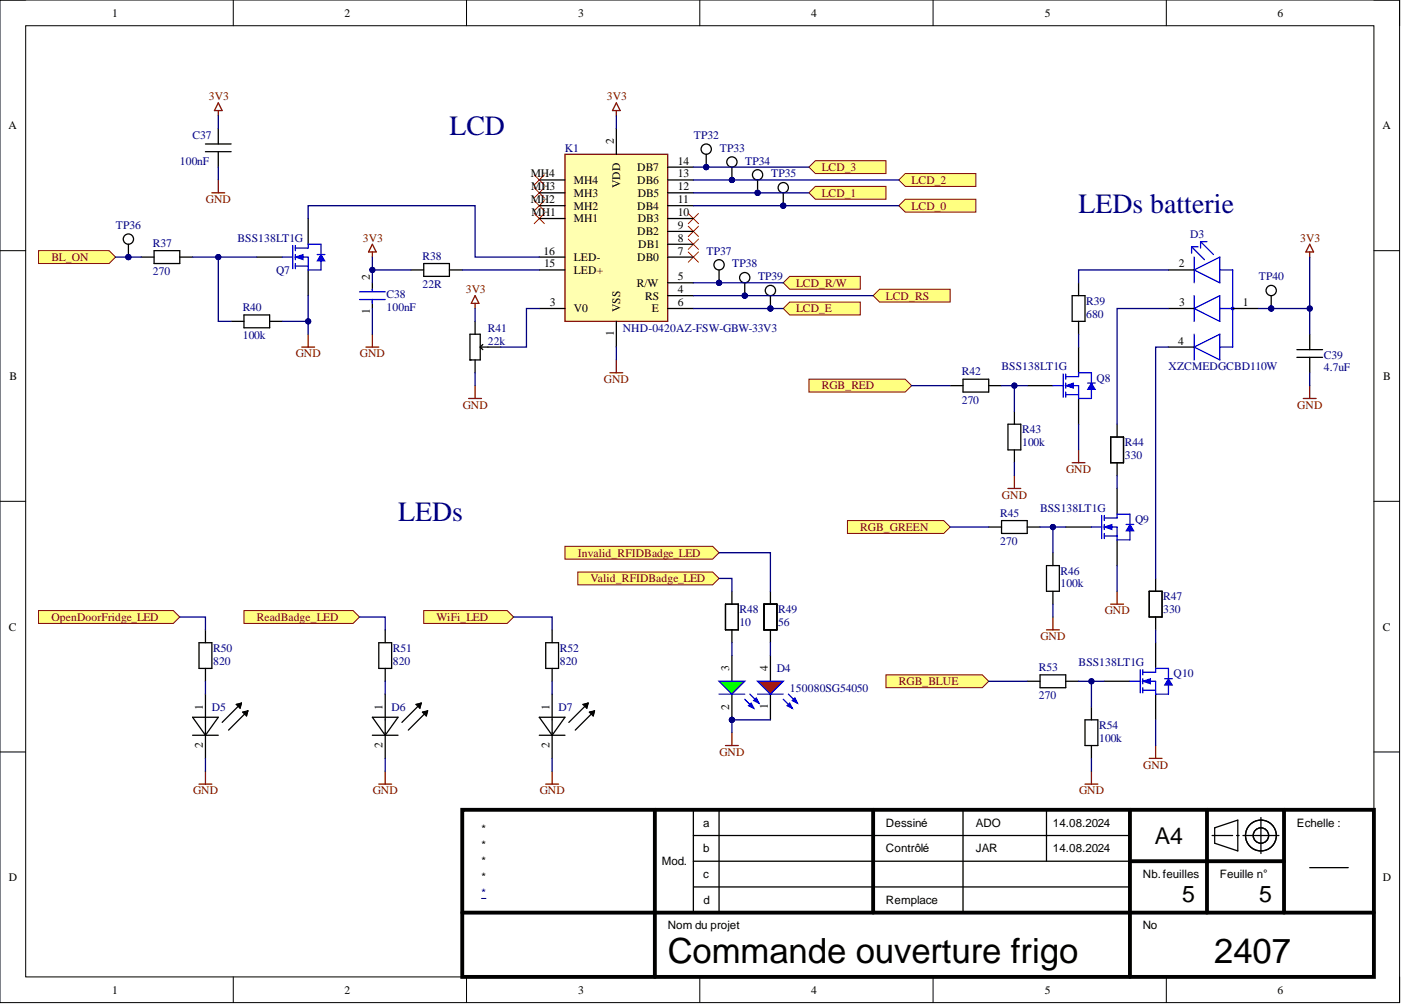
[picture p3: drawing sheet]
<svg xmlns="http://www.w3.org/2000/svg" width="277mm" height="198mm" viewBox="0 0 277 198" stroke-linecap="round" stroke-linejoin="round" font-family="sans-serif">
<defs><g id="words">
<g font-size="6.9">
<text x="131.8" y="190.2">Commande ouverture frigo</text>
<text x="239.7" y="190.2">2407</text>
</g>
<g font-size="5.5" fill="#000080">
<text x="88.7" y="26.7">LCD</text>
<text x="212.9" y="42">LEDs batterie</text>
<text x="78.6" y="102.9">LEDs</text>
</g>
<g font-size="4.6">
<text x="228" y="166.6">A4</text>
<text x="233.4" y="178">5</text>
<text x="248.6" y="178">5</text>
</g>
<g font-size="2.3">
<text x="22.1" y="3.3">1</text>
<text x="68" y="3.3">2</text>
<text x="114.2" y="3.3">3</text>
<text x="160.1" y="3.3">4</text>
<text x="206.3" y="3.3">5</text>
<text x="252.2" y="3.3">6</text>
<text x="1.7" y="25.6">A</text>
<text x="121.2" y="28.4" transform="rotate(-90 121.2 28.4)">2</text>
<text x="272.9" y="25.6">A</text>
<text x="104.8" y="35">MH4</text>
<text x="125.8" y="33.8">DB7</text>
<text x="133.8" y="35">13</text>
<text x="133.8" y="32.5">14</text>
<text x="104.8" y="40.1">MH2</text>
<text x="104.9" y="37.6">MH3</text>
<text x="113.3" y="41.4">MH2</text>
<text x="113.3" y="38.8">MH3</text>
<text x="113.3" y="36.3">MH4</text>
<text x="122.4" y="37.1" transform="rotate(-90 122.4 37.1)">VDD</text>
<text x="125.8" y="41.4">DB4</text>
<text x="125.8" y="36.3">DB6</text>
<text x="125.9" y="38.8">DB5</text>
<text x="133.8" y="40.1">11</text>
<text x="133.8" y="37.6">12</text>
<text x="104.9" y="42.6">MH1</text>
<text x="113.3" y="43.9">MH1</text>
<text x="125.8" y="46.5">DB2</text>
<text x="125.9" y="43.9">DB3</text>
<text x="133.8" y="47.7">8</text>
<text x="133.8" y="45.2">9</text>
<text x="133.8" y="42.6">10</text>
<text x="107.3" y="50.3">16</text>
<text x="107.4" y="52.8">15</text>
<text x="113.3" y="51.5">LED-</text>
<text x="125.8" y="51.5">DB0</text>
<text x="126" y="49">DB1</text>
<text x="133.8" y="50.3">7</text>
<text x="232.7" y="52.8">2</text>
<text x="73" y="55.3" transform="rotate(-90 73 55.3)">2</text>
<text x="113.3" y="54.1">LED+</text>
<text x="125.7" y="56.6">R/W</text>
<text x="127.3" y="59.1">RS</text>
<text x="133.8" y="57.9">4</text>
<text x="133.8" y="55.3">5</text>
<text x="73" y="62" transform="rotate(-90 73 62)">1</text>
<text x="108.6" y="60.4">3</text>
<text x="113.3" y="61.7">V0</text>
<text x="122.4" y="61.7" transform="rotate(-90 122.4 61.7)">VSS</text>
<text x="128.7" y="61.7">E</text>
<text x="133.8" y="60.4">6</text>
<text x="232.8" y="60.4">3</text>
<text x="245.4" y="60.4">1</text>
<text x="121.2" y="66.3" transform="rotate(-90 121.2 66.3)">1</text>
<text x="232.6" y="68">4</text>
<text x="1.9" y="75.1">B</text>
<text x="273.1" y="75.1">B</text>
<text x="1.8" y="124.5">C</text>
<text x="273" y="124.5">C</text>
<text x="144" y="132.5" transform="rotate(-90 144 132.5)">3</text>
<text x="151.6" y="132.5" transform="rotate(-90 151.6 132.5)">4</text>
<text x="40.1" y="140.1" transform="rotate(-90 40.1 140.1)">1</text>
<text x="75.5" y="140.1" transform="rotate(-90 75.5 140.1)">1</text>
<text x="108.5" y="140.1" transform="rotate(-90 108.5 140.1)">1</text>
<text x="144" y="140.1" transform="rotate(-90 144 140.1)">2</text>
<text x="151.6" y="139.9" transform="rotate(-90 151.6 139.9)">1</text>
<text x="40.1" y="147.7" transform="rotate(-90 40.1 147.7)">2</text>
<text x="75.5" y="147.7" transform="rotate(-90 75.5 147.7)">2</text>
<text x="108.5" y="147.7" transform="rotate(-90 108.5 147.7)">2</text>
<text x="95.1" y="167.7">*</text>
<text x="95.1" y="164.5">*</text>
<text x="138.8" y="163.2">a</text>
<text x="174.9" y="163.2">Dessiné</text>
<text x="192.6" y="163.2">ADO</text>
<text x="207.9" y="163.2">14.08.2024</text>
<text x="256" y="163.2">Echelle :</text>
<text x="95.1" y="170.8">*</text>
<text x="130.6" y="170.8">Mod.</text>
<text x="138.8" y="168.3">b</text>
<text x="138.8" y="173.4">c</text>
<text x="174.9" y="168.3">Contrôlé</text>
<text x="192.6" y="168.3">JAR</text>
<text x="207.9" y="168.3">14.08.2024</text>
<text x="225.6" y="173.4">Nb.feuilles</text>
<text x="240.8" y="173.4">Feuille n°</text>
<text x="1.8" y="174">D</text>
<text x="95.1" y="174">*</text>
<text x="138.9" y="178.4">d</text>
<text x="174.9" y="178.4">Remplace</text>
<text x="273" y="174">D</text>
<text x="131.8" y="183.5">Nom du projet</text>
<text x="225.6" y="183.5">No</text>
<text x="22.1" y="196.2">1</text>
<text x="68" y="196.2">2</text>
<text x="114.2" y="196.2">3</text>
<text x="160.1" y="196.2">4</text>
<text x="206.3" y="196.2">5</text>
<text x="252.2" y="196.2">6</text>
</g>
<g font-size="2.3" fill="#800000">
<text x="41.2" y="19.8">3V3</text>
<text x="119.8" y="19.8">3V3</text>
<text x="162.2" y="33.8">LCD_3</text>
<text x="40.6" y="40.1">GND</text>
<text x="162.2" y="38.8">LCD_1</text>
<text x="180" y="36.3">LCD_2</text>
<text x="180" y="41.4">LCD_0</text>
<text x="71.7" y="47.7">3V3</text>
<text x="256.7" y="47.7">3V3</text>
<text x="10.1" y="51.5">BL_ON</text>
<text x="91.9" y="57.9">3V3</text>
<text x="157.2" y="56.6">LCD_R/W</text>
<text x="174.9" y="59.1">LCD_RS</text>
<text x="157.2" y="61.7">LCD_E</text>
<text x="58.4" y="70.6">GND</text>
<text x="71.1" y="70.6">GND</text>
<text x="119.2" y="75.6">GND</text>
<text x="162.2" y="76.9">RGB_RED</text>
<text x="91.3" y="80.7">GND</text>
<text x="256.1" y="80.7">GND</text>
<text x="210.5" y="93.4">GND</text>
<text x="197.8" y="98.5">GND</text>
<text x="169.8" y="104.8">RGB_GREEN</text>
<text x="114.1" y="109.9">Invalid_RFIDBadge_LED</text>
<text x="116.6" y="115">Valid_RFIDBadge_LED</text>
<text x="10.1" y="122.6">OpenDoorFridge_LED</text>
<text x="50.7" y="122.6">ReadBadge_LED</text>
<text x="86.2" y="122.6">WiFi_LED</text>
<text x="218.1" y="121.3">GND</text>
<text x="205.4" y="126.4">GND</text>
<text x="177.4" y="135.3">RGB_BLUE</text>
<text x="142" y="149.3">GND</text>
<text x="225.7" y="151.8">GND</text>
<text x="38.1" y="156.9">GND</text>
<text x="73.6" y="156.9">GND</text>
<text x="106.5" y="156.9">GND</text>
<text x="213" y="156.9">GND</text>
</g>
<g font-size="2.3" fill="#000080">
<text x="38" y="27.4">C37</text>
<text x="111.5" y="30">K1</text>
<text x="137" y="27.4">TP32</text>
<text x="142.1" y="30">TP33</text>
<text x="35.5" y="32.5">100nF</text>
<text x="147.1" y="32.5">TP34</text>
<text x="152.3" y="35">TP35</text>
<text x="22.9" y="45.2">TP36</text>
<text x="46.9" y="47.7">BSS138LT1G</text>
<text x="235" y="47">D3</text>
<text x="30.2" y="48.7">R37</text>
<text x="83.4" y="51.3">R38</text>
<text x="139.5" y="50.3">TP37</text>
<text x="144.6" y="52.8">TP38</text>
<text x="30.2" y="54.3">270</text>
<text x="54.5" y="54.1">Q7</text>
<text x="76.3" y="58.9">C38</text>
<text x="83.4" y="56.9">22R</text>
<text x="149.6" y="55.3">TP39</text>
<text x="248.5" y="55.3">TP40</text>
<text x="47.9" y="61.4">R40</text>
<text x="76.3" y="61.4">100nF</text>
<text x="96.3" y="65.5">R41</text>
<text x="122.9" y="65.5">NHD-0420AZ-FSW-GBW-33V3</text>
<text x="214.4" y="60.2">R39</text>
<text x="214.4" y="62.7">680</text>
<text x="47.9" y="67">100k</text>
<text x="96.3" y="68">22k</text>
<text x="261.3" y="70.8">C39</text>
<text x="189.9" y="74.1">R42</text>
<text x="197.7" y="73.1">BSS138LT1G</text>
<text x="216.5" y="75.4">Q8</text>
<text x="230.7" y="73.1">XZCMEDGCBD110W</text>
<text x="261.3" y="73.4">4.7uF</text>
<text x="189.9" y="79.7">270</text>
<text x="201.8" y="85.5">R43</text>
<text x="201.8" y="88.1">100k</text>
<text x="222.1" y="88.1">R44</text>
<text x="222.1" y="90.6">330</text>
<text x="205.3" y="101">BSS138LT1G</text>
<text x="197.5" y="102">R45</text>
<text x="197.5" y="107.6">270</text>
<text x="224.1" y="103.3">Q9</text>
<text x="209.4" y="113.5">R46</text>
<text x="209.4" y="116">100k</text>
<text x="229.7" y="118.5">R47</text>
<text x="146" y="121.1">R48</text>
<text x="146" y="123.6">10</text>
<text x="153.6" y="121.1">R49</text>
<text x="153.6" y="123.6">56</text>
<text x="229.7" y="121.1">330</text>
<text x="42.1" y="128.7">R50</text>
<text x="42.1" y="131.2">820</text>
<text x="77.6" y="128.7">R51</text>
<text x="77.6" y="131.2">820</text>
<text x="110.5" y="128.7">R52</text>
<text x="110.5" y="131.2">820</text>
<text x="212.9" y="131.5">BSS138LT1G</text>
<text x="153.4" y="132.8">D4</text>
<text x="155.9" y="136.6">150080SG54050</text>
<text x="205.1" y="132.5">R53</text>
<text x="231.7" y="133.8">Q10</text>
<text x="41.8" y="140.4">D5</text>
<text x="77.3" y="140.4">D6</text>
<text x="110.3" y="140.4">D7</text>
<text x="205.1" y="138.1">270</text>
<text x="217" y="143.9">R54</text>
<text x="217" y="146.5">100k</text>
<text x="95.1" y="177.2">*</text>
</g>
</g></defs>
<g fill="none" stroke="#000" stroke-width=".2">
<path d="M0 0h276.3v198h-276.3zM0 0h5.1M5.1 5.1h266.1v187.8h-266.1zM46.1 0v5.1M92.1 0v5.1M138.2 0v5.1M184.2 0v5.1M230.3 0v5.1M271.2 0h5.1v5.1M0 49.5h5.1M271.2 49.5h5.1M0 99h5.1"/>
<path d="M271.2 99h5.1M0 148.5h5.1M271.2 148.5h5.1M46.1 192.9v5.1M92.1 192.9v5.1M138.2 192.9v5.1M184.2 192.9v5.1M230.3 192.9v5.1M276.3 192.9v5.1"/>
</g>
<path d="M91.3 159.9h179.9v33h-179.9zM129.3 159.9v33M172.4 159.9v20.3M223.1 159.9v33M238.3 159.9v20.3M253.5 159.9v20.3M223.1 170.1h30.4M91.3 180.2h179.9" fill="none" stroke="#000" stroke-width=".76"/>
<g fill="none" stroke="#000" stroke-width=".25">
<path d="M73.5 55.8v1.6M73.5 59.1v1.8M92.8 66h2v5.1h-2zM93.8 63.5v2.5M93.8 71.1v2.5M94.8 68.5h4.1M94.8 68.5l.5 .5M95.3 68l-.5 .5M39.3 126.9h2.5v5.1h-2.5zM40.6 124.4v2.5M40.6 132v2.5M40.6 137.1v12.7"/>
<path d="M46.6 139.1l1.1-.3-.3 1.1zM47.7 138.8l-3.8 3.9M47.7 138.8l-.3 .8-.5-.5h.2l.3 .3M74.8 126.9h2.5v5.1h-2.5zM76 124.4v2.5M76 132v2.5M76 137.1v12.7M82.1 139.1l1-.3-.2 1.1zM83.1 138.8l-.2 .8-.5-.5h.2l.3 .3M83.1 138.8l-3.8 3.9M107.7 126.9h2.6v5.1h-2.6zM109 124.4v2.5"/>
<path d="M109 132v2.5M109 137.1v12.7M115.1 139.1l1-.3-.3 1.1zM116.1 138.8l-.3 .8-.5-.5h.3l.2 .3M116.1 138.8l-3.8 3.9M38 145.2h5.1M38 141.6h5.1l-2.5 3.6zM47.9 140.6l1-.2-.2 1zM48.9 140.4l-3.8 3.8M48.9 140.4l-.2 .7-.5-.5h.2l.3 .3M73.5 145.2h5.1M73.5 141.6h5.1l-2.6 3.6z"/>
<path d="M83.4 140.6l1-.2-.2 1zM84.4 140.4l-.2 .7-.5-.5h.2l.3 .3M84.4 140.4l-3.8 3.8M106.5 145.2h5M106.5 141.6h5l-2.5 3.6zM116.4 140.6l1-.2-.3 1zM117.4 140.4l-.3 .7-.5-.5h.3l.2 .3M117.4 140.4l-3.8 3.8M136.9 159.9v20.3M142 159.9v20.3M190.1 159.9v20.3M206.6 159.9v10.2"/>
<path d="M136.9 165h86.2M136.9 170.1h86.2M136.9 175.1h86.2M239.3 165h4M239.8 163.5l4.6-1.6v6.1l-4.6-1.5zM244.1 165h.5M245.4 165h7.1M248.9 161.4v7.1M258.6 171.3h7.6"/>
<circle cx="248.9" cy="165" r="3"/>
<circle cx="248.9" cy="165" r="1.52"/>
</g>
<path d="M95.1 177.4h.8" fill="none" stroke="#000080" stroke-width=".2"/>
<g fill="none" stroke="#800000" stroke-width=".25">
<path d="M121.7 21.8v1M121.7 20.3l.7 1.5h-1.5zM73.5 48.2l.8 1.6h-1.5zM73.5 49.8v1M93.8 58.4l.8 1.5h-1.6zM93.8 59.9v1M59.6 68.5h2.5M60.8 66v2.5M72.2 68.5h2.6M73.5 66v2.5M92.5 78.7h2.6M93.8 76.2v2.5"/>
<path d="M120.4 73.6h2.5M121.7 71.1v2.5M39.3 154.8h2.5M40.6 152.3v2.5M74.8 154.8h2.5M76 152.3v2.5M107.7 154.8h2.6M109 152.3v2.5M143.2 147.2h2.6M144.5 144.7v2.5"/>
</g>
<path d="M71 59.1h5M71 57.6h5M73.5 57.1v.3M73.5 59.1v.8" fill="none" stroke="#00f" stroke-width=".25"/>
<path d="M161 31.7h13.9v2.6h-13.9l-1.3-1.3z" fill-rule="evenodd" fill="#ffff80"/>
<path d="M161 31.7h13.9v2.6h-13.9l-1.3-1.3z" fill="none" stroke="#800000" stroke-width=".2"/>
<path d="M178.7 34.3h13.9v2.5h-13.9l-1.3-1.3z" fill-rule="evenodd" fill="#ffff80"/>
<path d="M178.7 34.3h13.9v2.5h-13.9l-1.3-1.3z" fill="none" stroke="#800000" stroke-width=".2"/>
<path d="M178.7 39.3h13.9v2.6h-13.9l-1.3-1.3z" fill-rule="evenodd" fill="#ffff80"/>
<path d="M178.7 39.3h13.9v2.6h-13.9l-1.3-1.3z" fill="none" stroke="#800000" stroke-width=".2"/>
<g fill="none" stroke="#f00" stroke-width=".2">
<path d="M105.5 34.5l2 2.1M105.5 37.1l2 2M105.5 39.6l2 2M107.5 34.5l-2 2.1M107.5 37.1l-2 2M107.5 39.6l-2 2M105.5 42.1l2 2.1M107.5 42.1l-2 2.1M135.9 42.1l2 2.1M135.9 44.7l2 2M135.9 47.2l2 2M135.9 49.8l2 2"/>
<path d="M137.9 42.1l-2 2.1M137.9 44.7l-2 2M137.9 47.2l-2 2M137.9 49.8l-2 2"/>
</g>
<path d="M155.9 54.6h13.9v2.5h-13.9l-1.3-1.3z" fill-rule="evenodd" fill="#ffff80"/>
<path d="M155.9 54.6h13.9v2.5h-13.9l-1.3-1.3z" fill="none" stroke="#800000" stroke-width=".2"/>
<path d="M173.6 57.1h14v2.6h-14l-1.2-1.3z" fill-rule="evenodd" fill="#ffff80"/>
<path d="M173.6 57.1h14v2.6h-14l-1.2-1.3z" fill="none" stroke="#800000" stroke-width=".2"/>
<path d="M155.9 59.7h13.9v2.5h-13.9l-1.3-1.3z" fill-rule="evenodd" fill="#ffff80"/>
<path d="M155.9 59.7h13.9v2.5h-13.9l-1.3-1.3z" fill="none" stroke="#800000" stroke-width=".2"/>
<g fill="none" stroke="#00f" stroke-width=".25">
<path d="M235.2 48.7l2.6 2.6M235.2 48.7h1.3M235.2 48.7v1.3M235.7 53.3l5.1-2.5v5zM235.7 50.8v5M235.7 58.4v5.1M237 47.7l2.5 2.6M237 47.7h1.3M237 47.7v1.3M240.8 53.3h2.5v15.2h-2.5M235.7 60.9l5.1-2.5v5.1zM235.7 68.5l5.1-2.5v5.1z"/>
<path d="M235.7 66v5.1M240.8 60.9h2.5M225.1 132.2v4.6M225.6 132.8h2.5v-.8h2.6v2M225.6 134.5h2.5v2.6h2.6v-1.8M225.6 136.3h2.5M225.6 132.2v1.1M225.6 134v1M225.6 135.8v1"/>
<circle cx="243.3" cy="60.9" r=".26"/>
</g>
<path d="M211.7 58.4h2.5v5.1h-2.5zM212.9 55.8v2.6M230.7 53.3h5M212.9 63.5v2.5M230.7 60.9h5M230.7 68.5h5M243.3 60.9h5.1M218 134.5h5.1M228.1 126.9v5.1M228.1 137.1v5" fill="none" stroke="#000" stroke-width=".25"/>
<path d="M230.7 134l.7 1.3h-1.5z" fill="#00f"/>
<path d="M230.7 134l.7 1.3h-1.5z" fill="none" stroke="#00f" stroke-width=".2"/>
<path d="M229.9 134h1.5" fill="none" stroke="#00f" stroke-width=".25"/>
<path d="M225.6 134.5l1.5-.5v1z" fill="#00f"/>
<path d="M225.6 134.5l1.5-.5v1z" fill="none" stroke="#00f" stroke-width=".2"/>
<path d="M217.5 101.8v4.6M218 102.3h2.5v-.8h2.6v2.1M218 104.1h2.5v2.5h2.6v-1.8M218 105.8h2.5M218 101.8v1M218 103.6v1M218 105.3v1.1M223.1 134.5h2" fill="none" stroke="#00f" stroke-width=".25"/>
<path d="M220.5 96.5v5M210.4 104.1h5.1M220.5 106.6v5.1" fill="none" stroke="#000" stroke-width=".25"/>
<path d="M223.1 103.6l.7 1.2h-1.5z" fill="#00f"/>
<path d="M223.1 103.6l.7 1.2h-1.5z" fill="none" stroke="#00f" stroke-width=".2"/>
<path d="M222.3 103.6h1.5" fill="none" stroke="#00f" stroke-width=".25"/>
<path d="M218 104.1l1.5-.5v1z" fill="#00f"/>
<path d="M218 104.1l1.5-.5v1z" fill="none" stroke="#00f" stroke-width=".2"/>
<path d="M209.9 73.9v4.5M210.4 74.4h2.5v-.8h2.6v2M210.4 76.2h2.5v2.5h2.6v-1.8M210.4 77.9h2.5M210.4 73.9v1M210.4 75.6v1.1M210.4 77.4v1M215.5 104.1h2" fill="none" stroke="#00f" stroke-width=".25"/>
<path d="M202.8 76.2h5.1M212.9 68.5v5.1M212.9 78.7v5.1" fill="none" stroke="#000" stroke-width=".25"/>
<path d="M215.5 75.6l.7 1.3h-1.5z" fill="#00f"/>
<path d="M215.5 75.6l.7 1.3h-1.5z" fill="none" stroke="#00f" stroke-width=".2"/>
<path d="M214.7 75.6h1.5" fill="none" stroke="#00f" stroke-width=".25"/>
<path d="M210.4 76.2l1.5-.6v1.1z" fill="#00f"/>
<path d="M210.4 76.2l1.5-.6v1.1z" fill="none" stroke="#00f" stroke-width=".2"/>
<path d="M207.9 76.2h2" fill="none" stroke="#00f" stroke-width=".25"/>
<path d="M258.6 48.2l.7 1.6h-1.5zM258.6 49.8v1M211.7 91.4h2.5M212.9 88.8v2.6M219.3 119.3h2.5M220.5 116.8v2.5M226.9 149.8h2.5M228.1 147.2v2.6" fill="none" stroke="#800000" stroke-width=".25"/>
<path d="M159.7 74.9h19l1.3 1.3-1.3 1.2h-19z" fill-rule="evenodd" fill="#ffff80"/>
<path d="M159.7 74.9h19l1.3 1.3-1.3 1.2h-19z" fill="none" stroke="#800000" stroke-width=".2"/>
<path d="M167.3 102.8h19l1.3 1.3-1.3 1.2h-19z" fill-rule="evenodd" fill="#ffff80"/>
<path d="M167.3 102.8h19l1.3 1.3-1.3 1.2h-19z" fill="none" stroke="#800000" stroke-width=".2"/>
<path d="M174.9 133.3h19l1.3 1.2-1.3 1.3h-19z" fill-rule="evenodd" fill="#ffff80"/>
<path d="M174.9 133.3h19l1.3 1.2-1.3 1.3h-19z" fill="none" stroke="#800000" stroke-width=".2"/>
<path d="M7.6 49.5h13.9l1.3 1.3-1.3 1.2h-13.9z" fill-rule="evenodd" fill="#ffff80"/>
<path d="M7.6 49.5h13.9l1.3 1.3-1.3 1.2h-13.9z" fill="none" stroke="#800000" stroke-width=".2"/>
<path d="M7.6 120.6h26.6l1.3 1.2-1.3 1.3h-26.6z" fill-rule="evenodd" fill="#ffff80"/>
<path d="M7.6 120.6h26.6l1.3 1.2-1.3 1.3h-26.6z" fill="none" stroke="#800000" stroke-width=".2"/>
<path d="M48.2 120.6h21.5l1.3 1.2-1.3 1.3h-21.5z" fill-rule="evenodd" fill="#ffff80"/>
<path d="M48.2 120.6h21.5l1.3 1.2-1.3 1.3h-21.5z" fill="none" stroke="#800000" stroke-width=".2"/>
<path d="M114.1 113h26.6l1.3 1.2-1.3 1.3h-26.6z" fill-rule="evenodd" fill="#ffff80"/>
<path d="M114.1 113h26.6l1.3 1.2-1.3 1.3h-26.6z" fill="none" stroke="#800000" stroke-width=".2"/>
<path d="M83.7 120.6h16.4l1.3 1.2-1.3 1.3h-16.4z" fill-rule="evenodd" fill="#ffff80"/>
<path d="M83.7 120.6h16.4l1.3 1.2-1.3 1.3h-16.4z" fill="none" stroke="#800000" stroke-width=".2"/>
<path d="M41.8 38.1h2.6M43.1 20.3l.8 1.5h-1.6zM43.1 21.8v1M43.1 35.5v2.6M199 96.5h2.5M200.3 93.9v2.6M206.6 124.4h2.5M207.9 121.8v2.6M214.2 154.8h2.5M215.5 152.3v2.5" fill="none" stroke="#800000" stroke-width=".25"/>
<path d="M40.6 30h5M40.6 28.4h5M43.1 25.4v3M43.1 30v3M219.3 86.3h2.5v5.1h-2.5zM220.5 83.8v2.5M220.5 91.4v2.5M226.9 116.8h2.5v5h-2.5zM228.1 114.2v2.6M228.1 121.8v2.6" fill="none" stroke="#000" stroke-width=".25"/>
<circle cx="144.5" cy="142.1" r=".51" fill="#000080"/>
<circle cx="144.5" cy="142.1" r=".51" fill="none" stroke="#000080" stroke-width=".2"/>
<path d="M152.1 129.5v5M152.1 137.1v5" fill="none" stroke="#000" stroke-width=".25"/>
<path d="M149.6 134.5h5l-2.5 2.6z" fill="#f00"/>
<path d="M149.6 134.5h5l-2.5 2.6zM154.6 138.1l1.8 1.8M155.6 137.1l1.8 1.7" fill="none" stroke="#00f" stroke-width=".25"/>
<path d="M155.9 138.8l.5 1.1-1-.5z" fill="#00f"/>
<path d="M155.9 138.8l.5 1.1-1-.5z" fill="none" stroke="#00f" stroke-width=".25"/>
<path d="M156.9 137.8l.5 1-1-.5z" fill="#00f"/>
<path d="M149.6 137.1h5M156.9 137.8l.5 1-1-.5z" fill="none" stroke="#00f" stroke-width=".25"/>
<path d="M144.5 129.5v5M144.5 137.1v5" fill="none" stroke="#000" stroke-width=".25"/>
<circle cx="144.5" cy="142.1" r=".51" fill="#000080"/>
<circle cx="144.5" cy="142.1" r=".51" fill="none" stroke="#000080" stroke-width=".2"/>
<path d="M142 134.5h5l-2.5 2.6z" fill="#0f0"/>
<path d="M142 134.5h5l-2.5 2.6zM147 138.1l1.8 1.8M148 137.1l1.8 1.7" fill="none" stroke="#00f" stroke-width=".25"/>
<path d="M148.3 138.8l.5 1.1-1-.5z" fill="#00f"/>
<path d="M148.3 138.8l.5 1.1-1-.5z" fill="none" stroke="#00f" stroke-width=".25"/>
<path d="M149.3 137.8l.5 1-1-.5z" fill="#00f"/>
<path d="M142 137.1h5M149.3 137.8l.5 1-1-.5z" fill="none" stroke="#00f" stroke-width=".25"/>
<path d="M143.2 119.3h2.6v5.1h-2.6zM144.5 116.8v2.5M144.5 124.4v2.5" fill="none" stroke="#000" stroke-width=".25"/>
<path d="M111.5 107.9h29.2l1.3 1.2-1.3 1.3h-29.2z" fill-rule="evenodd" fill="#ffff80"/>
<path d="M111.5 107.9h29.2l1.3 1.2-1.3 1.3h-29.2z" fill="none" stroke="#800000" stroke-width=".2"/>
<path d="M150.8 119.3h2.6v5.1h-2.6zM152.1 116.8v2.5M152.1 124.4v2.5" fill="none" stroke="#000" stroke-width=".25"/>
<path d="M161 36.8h13.9v2.5h-13.9l-1.3-1.2z" fill-rule="evenodd" fill="#ffff80"/>
<path d="M161 36.8h13.9v2.5h-13.9l-1.3-1.2z" fill="none" stroke="#800000" stroke-width=".2"/>
<g fill="none" stroke="#000" stroke-width=".25">
<path d="M27.9 50.8h2.5M30.4 49.5h5.1v2.5h-5.1zM35.5 50.8h2.5M50.7 50.8h5.1M60.8 43.2v5M60.8 53.3v5.1M81.1 53.3h2.6M83.7 52h5v2.6h-5zM88.7 53.3h2.6M45.6 63.5h2.6M48.2 62.2h5v2.5h-5zM53.2 63.5h2.6"/>
<path d="M187.6 76.2h2.5M190.1 74.9h5.1v2.5h-5.1zM195.2 76.2h2.5M199 83.8h2.5v5h-2.5zM200.3 81.2v2.6M200.3 88.8v2.6M195.2 104.1h2.5M197.7 102.8h5.1v2.5h-5.1zM202.8 104.1h2.5M206.6 111.7h2.5v5.1h-2.5zM207.9 109.1v2.6M207.9 116.8v2.5"/>
<path d="M202.8 134.5h2.5M205.3 133.3h5.1v2.5h-5.1zM210.4 134.5h2.5M215.5 139.6v2.5M214.2 142.1h2.5v5.1h-2.5zM215.5 147.2v2.6"/>
</g>
<path d="M57.8 48.5v4.6M58.3 49h2.5v-.8h2.6v2.1M58.3 50.8h2.5v2.5h2.6v-1.8M58.3 52.5h2.5M58.3 48.5v1M58.3 50.3v1M58.3 52v1.1" fill="none" stroke="#00f" stroke-width=".25"/>
<path d="M63.4 50.3l.7 1.2h-1.5z" fill="#00f"/>
<path d="M63.4 50.3l.7 1.2h-1.5z" fill="none" stroke="#00f" stroke-width=".2"/>
<path d="M62.6 50.3h1.5" fill="none" stroke="#00f" stroke-width=".25"/>
<path d="M58.3 50.8l1.5-.5v1z" fill="#00f"/>
<path d="M58.3 50.8l1.5-.5v1z" fill="none" stroke="#00f" stroke-width=".2"/>
<path d="M55.8 50.8h2" fill="none" stroke="#00f" stroke-width=".25"/>
<path d="M111.5 30.5h20.3v33h-20.3z" fill-rule="evenodd" fill="#ffffb0"/>
<path d="M111.5 30.5h20.3v33h-20.3z" fill="none" stroke="#800000" stroke-width=".25"/>
<g fill="none" stroke="#000" stroke-width=".25">
<path d="M106.5 38.1h5M106.5 35.5h5M121.7 25.4v5.1M131.8 38.1h5.1M131.8 35.5h5.1M131.8 33h5.1M106.5 50.8h5M106.5 43.2h5M106.5 40.6h5M106.5 53.3h5M131.8 58.4h5.1M131.8 55.8h5.1"/>
<path d="M131.8 50.8h5.1M131.8 48.2h5.1M131.8 45.7h5.1M131.8 43.2h5.1M131.8 40.6h5.1M106.5 60.9h5M121.7 63.5v5M131.8 60.9h5.1"/>
</g>
<circle cx="25.3" cy="50.8" r=".51" fill="#000080"/>
<circle cx="25.3" cy="50.8" r=".51" fill="none" stroke="#000080" stroke-width=".2"/>
<circle cx="25.4" cy="47.2" r="1.02" fill="#fff"/>
<g fill="none" stroke="#000" stroke-width=".25">
<path d="M25.3 48.2v2.6"/>
<circle cx="25.4" cy="47.2" r="1.02"/>
</g>
<circle cx="25.3" cy="50.8" r=".51" fill="#000080"/>
<circle cx="25.3" cy="50.8" r=".51" fill="none" stroke="#000080" stroke-width=".2"/>
<circle cx="139.4" cy="33" r=".51" fill="#000080"/>
<circle cx="139.4" cy="33" r=".51" fill="none" stroke="#000080" stroke-width=".2"/>
<circle cx="139.4" cy="29.4" r="1.02" fill="#fff"/>
<g fill="none" stroke="#000" stroke-width=".25">
<path d="M139.4 30.5v2.5"/>
<circle cx="139.4" cy="29.4" r="1.02"/>
</g>
<circle cx="139.4" cy="33" r=".51" fill="#000080"/>
<circle cx="139.4" cy="33" r=".51" fill="none" stroke="#000080" stroke-width=".2"/>
<circle cx="144.5" cy="35.5" r=".51" fill="#000080"/>
<circle cx="144.5" cy="35.5" r=".51" fill="none" stroke="#000080" stroke-width=".2"/>
<circle cx="144.5" cy="32" r="1.02" fill="#fff"/>
<g fill="none" stroke="#000" stroke-width=".25">
<path d="M144.5 33v2.5"/>
<circle cx="144.5" cy="32" r="1.02"/>
</g>
<circle cx="144.5" cy="35.5" r=".51" fill="#000080"/>
<circle cx="144.5" cy="35.5" r=".51" fill="none" stroke="#000080" stroke-width=".2"/>
<circle cx="149.6" cy="38.1" r=".51" fill="#000080"/>
<circle cx="149.6" cy="38.1" r=".51" fill="none" stroke="#000080" stroke-width=".2"/>
<circle cx="149.6" cy="34.5" r="1.02" fill="#fff"/>
<g fill="none" stroke="#000" stroke-width=".25">
<path d="M149.6 35.5v2.6"/>
<circle cx="149.6" cy="34.5" r="1.02"/>
</g>
<circle cx="149.6" cy="38.1" r=".51" fill="#000080"/>
<circle cx="149.6" cy="38.1" r=".51" fill="none" stroke="#000080" stroke-width=".2"/>
<circle cx="154.6" cy="40.6" r=".51" fill="#000080"/>
<circle cx="154.6" cy="40.6" r=".51" fill="none" stroke="#000080" stroke-width=".2"/>
<circle cx="154.6" cy="37.1" r="1.02" fill="#fff"/>
<g fill="none" stroke="#000" stroke-width=".25">
<path d="M154.6 38.1v2.5"/>
<circle cx="154.6" cy="37.1" r="1.02"/>
</g>
<circle cx="154.6" cy="40.6" r=".51" fill="#000080"/>
<circle cx="154.6" cy="40.6" r=".51" fill="none" stroke="#000080" stroke-width=".2"/>
<circle cx="142" cy="55.8" r=".51" fill="#000080"/>
<circle cx="142" cy="55.8" r=".51" fill="none" stroke="#000080" stroke-width=".2"/>
<circle cx="142" cy="52.3" r="1.02" fill="#fff"/>
<g fill="none" stroke="#000" stroke-width=".25">
<path d="M142 53.3v2.5"/>
<circle cx="142" cy="52.3" r="1.02"/>
</g>
<circle cx="142" cy="55.8" r=".51" fill="#000080"/>
<circle cx="142" cy="55.8" r=".51" fill="none" stroke="#000080" stroke-width=".2"/>
<circle cx="147" cy="58.4" r=".51" fill="#000080"/>
<circle cx="147" cy="58.4" r=".51" fill="none" stroke="#000080" stroke-width=".2"/>
<circle cx="147" cy="54.8" r="1.02" fill="#fff"/>
<g fill="none" stroke="#000" stroke-width=".25">
<path d="M147 55.8v2.6"/>
<circle cx="147" cy="54.8" r="1.02"/>
</g>
<circle cx="147" cy="58.4" r=".51" fill="#000080"/>
<circle cx="147" cy="58.4" r=".51" fill="none" stroke="#000080" stroke-width=".2"/>
<circle cx="152.1" cy="60.9" r=".51" fill="#000080"/>
<circle cx="152.1" cy="60.9" r=".51" fill="none" stroke="#000080" stroke-width=".2"/>
<circle cx="152.1" cy="57.4" r="1.02" fill="#fff"/>
<g fill="none" stroke="#000" stroke-width=".25">
<path d="M152.1 58.4v2.5"/>
<circle cx="152.1" cy="57.4" r="1.02"/>
</g>
<circle cx="152.1" cy="60.9" r=".51" fill="#000080"/>
<circle cx="152.1" cy="60.9" r=".51" fill="none" stroke="#000080" stroke-width=".2"/>
<circle cx="251" cy="60.9" r=".51" fill="#000080"/>
<circle cx="251" cy="60.9" r=".51" fill="none" stroke="#000080" stroke-width=".2"/>
<circle cx="251" cy="57.4" r="1.01" fill="#fff"/>
<g fill="none" stroke="#000" stroke-width=".25">
<path d="M251 58.4v2.5"/>
<circle cx="251" cy="57.4" r="1.01"/>
</g>
<circle cx="251" cy="60.9" r=".51" fill="#000080"/>
<circle cx="251" cy="60.9" r=".51" fill="none" stroke="#000080" stroke-width=".2"/>
<path d="M256 70.6h5.1M256 69h5.1M258.6 66v3M258.6 70.6v3" fill="none" stroke="#000" stroke-width=".25"/>
<path d="M257.3 78.7h2.5M258.6 76.2v2.5" fill="none" stroke="#800000" stroke-width=".25"/>
<g fill="none" stroke="#000080" stroke-width=".25">
<path d="M121.7 22.8v2.6M60.8 43.2v-2.6h33v10.2h12.7M73.5 50.8v5M91.3 53.3h15.2M73.5 60.9v5.1M93.8 60.9v2.6M93.8 73.6v2.6M106.5 60.9h-2.6v7.6h-5M121.7 68.5v2.6M40.6 134.5v2.6M76 134.5v2.6M109 134.5v2.6"/>
<path d="M40.6 149.8v2.5M76 149.8v2.5M109 149.8v2.5"/>
</g>
<circle cx="73.5" cy="53.3" r=".51" fill="#000080"/>
<circle cx="73.5" cy="53.3" r=".51" fill="none" stroke="#000080" stroke-width=".2"/>
<path d="M136.9 33h22.8" fill="none" stroke="#000080" stroke-width=".25"/>
<circle cx="139.4" cy="33" r=".51" fill="#000080"/>
<circle cx="139.4" cy="33" r=".51" fill="none" stroke="#000080" stroke-width=".2"/>
<path d="M136.9 35.5h40.5" fill="none" stroke="#000080" stroke-width=".25"/>
<circle cx="144.5" cy="35.5" r=".51" fill="#000080"/>
<circle cx="144.5" cy="35.5" r=".51" fill="none" stroke="#000080" stroke-width=".2"/>
<path d="M136.9 38.1h22.8" fill="none" stroke="#000080" stroke-width=".25"/>
<circle cx="149.6" cy="38.1" r=".51" fill="#000080"/>
<circle cx="149.6" cy="38.1" r=".51" fill="none" stroke="#000080" stroke-width=".2"/>
<path d="M136.9 40.6h40.5" fill="none" stroke="#000080" stroke-width=".25"/>
<circle cx="154.6" cy="40.6" r=".51" fill="#000080"/>
<circle cx="154.6" cy="40.6" r=".51" fill="none" stroke="#000080" stroke-width=".2"/>
<path d="M136.9 55.8h17.7" fill="none" stroke="#000080" stroke-width=".25"/>
<circle cx="142" cy="55.8" r=".51" fill="#000080"/>
<circle cx="142" cy="55.8" r=".51" fill="none" stroke="#000080" stroke-width=".2"/>
<path d="M136.9 58.4h35.5" fill="none" stroke="#000080" stroke-width=".25"/>
<circle cx="147" cy="58.4" r=".51" fill="#000080"/>
<circle cx="147" cy="58.4" r=".51" fill="none" stroke="#000080" stroke-width=".2"/>
<path d="M136.9 60.9h17.7" fill="none" stroke="#000080" stroke-width=".25"/>
<circle cx="152.1" cy="60.9" r=".51" fill="#000080"/>
<circle cx="152.1" cy="60.9" r=".51" fill="none" stroke="#000080" stroke-width=".2"/>
<path d="M230.7 53.3h-17.8v2.5M258.6 50.8v10.1h-10.2M212.9 66v2.5M230.7 60.9h-10.2v22.9M220.5 93.9v2.6M228.1 124.4v2.5" fill="none" stroke="#000080" stroke-width=".25"/>
<circle cx="251" cy="60.9" r=".51" fill="#000080"/>
<circle cx="251" cy="60.9" r=".51" fill="none" stroke="#000080" stroke-width=".2"/>
<circle cx="258.6" cy="60.9" r=".51" fill="#000080"/>
<circle cx="258.6" cy="60.9" r=".51" fill="none" stroke="#000080" stroke-width=".2"/>
<g fill="none" stroke="#000080" stroke-width=".25">
<path d="M43.1 22.8v2.6M43.1 33v2.5M180 76.2h7.6M230.7 68.5h-2.6v45.7M200.3 91.4v2.5M212.9 83.8v5M142 114.2h2.5v2.6M142 109.1h10.1v7.7M187.6 104.1h7.6M207.9 119.3v2.5M220.5 111.7v5.1M35.5 121.8h5.1v2.6"/>
<path d="M144.5 126.9v2.6M152.1 126.9v2.6M195.2 134.5h7.6M152.1 142.1h-7.6v2.6M215.5 149.8v2.5M228.1 142.1v5.1"/>
</g>
<circle cx="144.5" cy="142.1" r=".51" fill="#000080"/>
<circle cx="144.5" cy="142.1" r=".51" fill="none" stroke="#000080" stroke-width=".2"/>
<path d="M73.5 53.3h7.6" fill="none" stroke="#000080" stroke-width=".25"/>
<circle cx="73.5" cy="53.3" r=".51" fill="#000080"/>
<circle cx="73.5" cy="53.3" r=".51" fill="none" stroke="#000080" stroke-width=".2"/>
<path d="M55.8 63.5h5" fill="none" stroke="#000080" stroke-width=".25"/>
<circle cx="60.8" cy="63.5" r=".51" fill="#000080"/>
<circle cx="60.8" cy="63.5" r=".51" fill="none" stroke="#000080" stroke-width=".2"/>
<path d="M215.5 134.5v5.1" fill="none" stroke="#000080" stroke-width=".25"/>
<circle cx="215.5" cy="134.5" r=".51" fill="#000080"/>
<circle cx="215.5" cy="134.5" r=".51" fill="none" stroke="#000080" stroke-width=".2"/>
<path d="M207.9 104.1v5" fill="none" stroke="#000080" stroke-width=".25"/>
<circle cx="207.9" cy="104.1" r=".51" fill="#000080"/>
<circle cx="207.9" cy="104.1" r=".51" fill="none" stroke="#000080" stroke-width=".2"/>
<path d="M200.3 76.2v5" fill="none" stroke="#000080" stroke-width=".25"/>
<circle cx="200.3" cy="76.2" r=".51" fill="#000080"/>
<circle cx="200.3" cy="76.2" r=".51" fill="none" stroke="#000080" stroke-width=".2"/>
<path d="M212.9 134.5h5.1" fill="none" stroke="#000080" stroke-width=".25"/>
<circle cx="215.5" cy="134.5" r=".51" fill="#000080"/>
<circle cx="215.5" cy="134.5" r=".51" fill="none" stroke="#000080" stroke-width=".2"/>
<path d="M205.3 104.1h5.1" fill="none" stroke="#000080" stroke-width=".25"/>
<circle cx="207.9" cy="104.1" r=".51" fill="#000080"/>
<circle cx="207.9" cy="104.1" r=".51" fill="none" stroke="#000080" stroke-width=".2"/>
<path d="M197.7 76.2h5.1" fill="none" stroke="#000080" stroke-width=".25"/>
<circle cx="200.3" cy="76.2" r=".51" fill="#000080"/>
<circle cx="200.3" cy="76.2" r=".51" fill="none" stroke="#000080" stroke-width=".2"/>
<path d="M22.8 50.8h5.1" fill="none" stroke="#000080" stroke-width=".25"/>
<circle cx="25.3" cy="50.8" r=".51" fill="#000080"/>
<circle cx="25.3" cy="50.8" r=".51" fill="none" stroke="#000080" stroke-width=".2"/>
<path d="M38 50.8h5.1" fill="none" stroke="#000080" stroke-width=".25"/>
<circle cx="43.1" cy="50.8" r=".51" fill="#000080"/>
<circle cx="43.1" cy="50.8" r=".51" fill="none" stroke="#000080" stroke-width=".2"/>
<path d="M60.8 58.4v7.6" fill="none" stroke="#000080" stroke-width=".25"/>
<circle cx="60.8" cy="63.5" r=".51" fill="#000080"/>
<circle cx="60.8" cy="63.5" r=".51" fill="none" stroke="#000080" stroke-width=".2"/>
<path d="M50.7 50.8h-7.6v12.7h2.5" fill="none" stroke="#000080" stroke-width=".25"/>
<circle cx="43.1" cy="50.8" r=".51" fill="#000080"/>
<circle cx="43.1" cy="50.8" r=".51" fill="none" stroke="#000080" stroke-width=".2"/>
<path d="M258.6 60.9v5.1M71 121.8h5v2.6M101.4 121.8h7.6v2.6" fill="none" stroke="#000080" stroke-width=".25"/>
<circle cx="258.6" cy="60.9" r=".51" fill="#000080"/>
<circle cx="258.6" cy="60.9" r=".51" fill="none" stroke="#000080" stroke-width=".2"/>
<path d="M258.6 73.6v2.6" fill="none" stroke="#000080" stroke-width=".25"/>
<use href="#words"/>
</svg>
